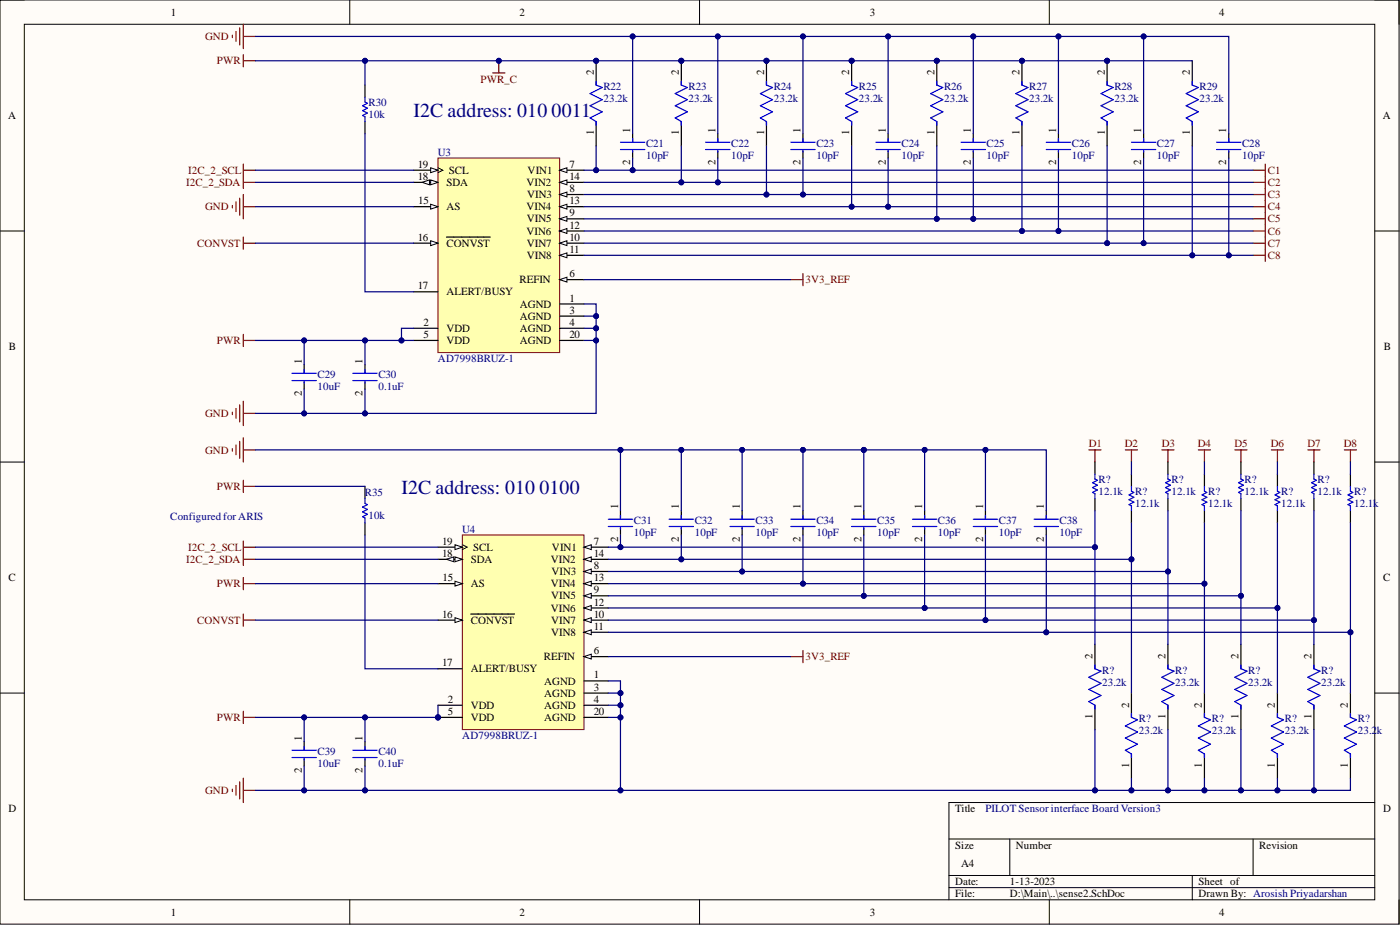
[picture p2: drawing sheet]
<svg xmlns="http://www.w3.org/2000/svg" width="292mm" height="193mm" viewBox="0 0 292 193" stroke-linecap="round" stroke-linejoin="round" font-family="sans-serif">
<defs><g id="words">
<g font-size="4.1" fill="#000080">
<text x="86.3" y="24.4">I2C address: 010</text>
<text x="115.1" y="24.4">0011</text>
<text x="83.8" y="103.1">I2C address: 010</text>
<text x="112.5" y="103.1">0100</text>
</g>
<g font-size="2.3">
<text x="35.6" y="3.3">1</text>
<text x="108.4" y="3.3">2</text>
<text x="181.5" y="3.3">3</text>
<text x="254.3" y="3.3">4</text>
<text x="123.9" y="15.7" transform="rotate(-90 123.9 15.7)">2</text>
<text x="141.6" y="15.7" transform="rotate(-90 141.6 15.7)">2</text>
<text x="159.4" y="15.7" transform="rotate(-90 159.4 15.7)">2</text>
<text x="177.2" y="15.7" transform="rotate(-90 177.2 15.7)">2</text>
<text x="194.9" y="15.7" transform="rotate(-90 194.9 15.7)">2</text>
<text x="212.7" y="15.7" transform="rotate(-90 212.7 15.7)">2</text>
<text x="230.5" y="15.7" transform="rotate(-90 230.5 15.7)">2</text>
<text x="248.3" y="15.7" transform="rotate(-90 248.3 15.7)">2</text>
<text x="1.7" y="24.9">A</text>
<text x="123.9" y="28.2" transform="rotate(-90 123.9 28.2)">1</text>
<text x="131.5" y="27.6" transform="rotate(-90 131.5 27.6)">1</text>
<text x="141.6" y="28.2" transform="rotate(-90 141.6 28.2)">1</text>
<text x="149.3" y="27.6" transform="rotate(-90 149.3 27.6)">1</text>
<text x="159.4" y="28.2" transform="rotate(-90 159.4 28.2)">1</text>
<text x="167" y="27.6" transform="rotate(-90 167 27.6)">1</text>
<text x="177.2" y="28.2" transform="rotate(-90 177.2 28.2)">1</text>
<text x="184.8" y="27.6" transform="rotate(-90 184.8 27.6)">1</text>
<text x="194.9" y="28.2" transform="rotate(-90 194.9 28.2)">1</text>
<text x="202.6" y="27.6" transform="rotate(-90 202.6 27.6)">1</text>
<text x="212.7" y="28.2" transform="rotate(-90 212.7 28.2)">1</text>
<text x="220.3" y="27.6" transform="rotate(-90 220.3 27.6)">1</text>
<text x="230.5" y="28.2" transform="rotate(-90 230.5 28.2)">1</text>
<text x="238.1" y="27.6" transform="rotate(-90 238.1 27.6)">1</text>
<text x="248.3" y="28.2" transform="rotate(-90 248.3 28.2)">1</text>
<text x="255.9" y="27.6" transform="rotate(-90 255.9 27.6)">1</text>
<text x="288.5" y="24.9">A</text>
<text x="87.1" y="35">19</text>
<text x="118.8" y="35">7</text>
<text x="131.5" y="34.5" transform="rotate(-90 131.5 34.5)">2</text>
<text x="149.3" y="34.5" transform="rotate(-90 149.3 34.5)">2</text>
<text x="167" y="34.5" transform="rotate(-90 167 34.5)">2</text>
<text x="184.8" y="34.5" transform="rotate(-90 184.8 34.5)">2</text>
<text x="202.6" y="34.5" transform="rotate(-90 202.6 34.5)">2</text>
<text x="220.3" y="34.5" transform="rotate(-90 220.3 34.5)">2</text>
<text x="238.1" y="34.5" transform="rotate(-90 238.1 34.5)">2</text>
<text x="255.9" y="34.5" transform="rotate(-90 255.9 34.5)">2</text>
<text x="87.1" y="37.5">18</text>
<text x="93.2" y="38.8">SDA</text>
<text x="93.7" y="36.3">SCL</text>
<text x="109.8" y="38.8">VIN2</text>
<text x="110" y="41.3">VIN3</text>
<text x="110.1" y="36.3">VIN1</text>
<text x="118.8" y="40.1">8</text>
<text x="118.8" y="37.5">14</text>
<text x="87.2" y="42.6">15</text>
<text x="93.2" y="43.9">AS</text>
<text x="109.8" y="43.9">VIN4</text>
<text x="109.9" y="46.4">VIN5</text>
<text x="118.8" y="45.1">9</text>
<text x="118.8" y="47.7">12</text>
<text x="118.8" y="42.6">13</text>
<text x="87.1" y="50.2">16</text>
<text x="93.2" y="51.5">CONVST</text>
<text x="109.8" y="49">VIN6</text>
<text x="109.9" y="51.5">VIN7</text>
<text x="118.8" y="50.2">10</text>
<text x="118.8" y="52.8">11</text>
<text x="108.4" y="59.1">REFIN</text>
<text x="109.9" y="54">VIN8</text>
<text x="118.8" y="57.8">6</text>
<text x="87.1" y="60.4">17</text>
<text x="93.2" y="61.6">ALERT/BUSY</text>
<text x="108.5" y="64.2">AGND</text>
<text x="118.8" y="62.9">1</text>
<text x="118.8" y="65.4">3</text>
<text x="88.3" y="68">2</text>
<text x="88.3" y="70.5">5</text>
<text x="93.2" y="69.2">VDD</text>
<text x="93.2" y="71.8">VDD</text>
<text x="108.5" y="66.7">AGND</text>
<text x="108.5" y="69.2">AGND</text>
<text x="108.5" y="71.8">AGND</text>
<text x="118.8" y="68">4</text>
<text x="118.8" y="70.5">20</text>
<text x="1.9" y="73.1">B</text>
<text x="63" y="75.8" transform="rotate(-90 63 75.8)">1</text>
<text x="75.6" y="75.8" transform="rotate(-90 75.6 75.8)">1</text>
<text x="288.7" y="73.1">B</text>
<text x="63" y="82.7" transform="rotate(-90 63 82.7)">2</text>
<text x="75.6" y="82.7" transform="rotate(-90 75.6 82.7)">2</text>
<text x="128.9" y="106.3" transform="rotate(-90 128.9 106.3)">1</text>
<text x="141.6" y="106.3" transform="rotate(-90 141.6 106.3)">1</text>
<text x="154.3" y="106.3" transform="rotate(-90 154.3 106.3)">1</text>
<text x="167" y="106.3" transform="rotate(-90 167 106.3)">1</text>
<text x="179.7" y="106.3" transform="rotate(-90 179.7 106.3)">1</text>
<text x="192.4" y="106.3" transform="rotate(-90 192.4 106.3)">1</text>
<text x="205.1" y="106.3" transform="rotate(-90 205.1 106.3)">1</text>
<text x="217.8" y="106.3" transform="rotate(-90 217.8 106.3)">1</text>
<text x="92.2" y="113.6">19</text>
<text x="123.9" y="113.6">7</text>
<text x="128.9" y="113.1" transform="rotate(-90 128.9 113.1)">2</text>
<text x="141.6" y="113.1" transform="rotate(-90 141.6 113.1)">2</text>
<text x="154.3" y="113.1" transform="rotate(-90 154.3 113.1)">2</text>
<text x="167" y="113.1" transform="rotate(-90 167 113.1)">2</text>
<text x="179.7" y="113.1" transform="rotate(-90 179.7 113.1)">2</text>
<text x="192.4" y="113.1" transform="rotate(-90 192.4 113.1)">2</text>
<text x="205.1" y="113.1" transform="rotate(-90 205.1 113.1)">2</text>
<text x="217.8" y="113.1" transform="rotate(-90 217.8 113.1)">2</text>
<text x="92.2" y="116.2">18</text>
<text x="98.2" y="117.4">SDA</text>
<text x="98.7" y="114.9">SCL</text>
<text x="114.9" y="117.4">VIN2</text>
<text x="115.1" y="120">VIN3</text>
<text x="115.2" y="114.9">VIN1</text>
<text x="123.9" y="118.7">8</text>
<text x="123.9" y="116.2">14</text>
<text x="1.8" y="121.3">C</text>
<text x="92.3" y="121.3">15</text>
<text x="98.2" y="122.5">AS</text>
<text x="114.9" y="122.5">VIN4</text>
<text x="115" y="125.1">VIN5</text>
<text x="123.9" y="123.8">9</text>
<text x="123.9" y="121.3">13</text>
<text x="288.6" y="121.3">C</text>
<text x="92.2" y="128.9">16</text>
<text x="98.2" y="130.1">CONVST</text>
<text x="114.9" y="127.6">VIN6</text>
<text x="115" y="130.1">VIN7</text>
<text x="123.9" y="128.9">10</text>
<text x="123.9" y="131.4">11</text>
<text x="123.9" y="126.3">12</text>
<text x="113.5" y="137.7">REFIN</text>
<text x="115" y="132.7">VIN8</text>
<text x="123.9" y="136.5">6</text>
<text x="227.9" y="137.5" transform="rotate(-90 227.9 137.5)">2</text>
<text x="243.2" y="137.5" transform="rotate(-90 243.2 137.5)">2</text>
<text x="258.4" y="137.5" transform="rotate(-90 258.4 137.5)">2</text>
<text x="273.6" y="137.5" transform="rotate(-90 273.6 137.5)">2</text>
<text x="92.2" y="139">17</text>
<text x="98.2" y="140.3">ALERT/BUSY</text>
<text x="113.5" y="142.8">AGND</text>
<text x="123.9" y="141.5">1</text>
<text x="93.4" y="146.6">2</text>
<text x="93.4" y="149.2">5</text>
<text x="98.2" y="147.9">VDD</text>
<text x="113.5" y="145.3">AGND</text>
<text x="113.5" y="147.9">AGND</text>
<text x="123.9" y="144.1">3</text>
<text x="123.9" y="146.6">4</text>
<text x="123.9" y="149.2">20</text>
<text x="235.6" y="147.6" transform="rotate(-90 235.6 147.6)">2</text>
<text x="250.8" y="147.6" transform="rotate(-90 250.8 147.6)">2</text>
<text x="266" y="147.6" transform="rotate(-90 266 147.6)">2</text>
<text x="281.2" y="147.6" transform="rotate(-90 281.2 147.6)">2</text>
<text x="63" y="154.5" transform="rotate(-90 63 154.5)">1</text>
<text x="75.6" y="154.5" transform="rotate(-90 75.6 154.5)">1</text>
<text x="98.2" y="150.4">VDD</text>
<text x="113.5" y="150.4">AGND</text>
<text x="227.9" y="150" transform="rotate(-90 227.9 150)">1</text>
<text x="243.2" y="150" transform="rotate(-90 243.2 150)">1</text>
<text x="258.4" y="150" transform="rotate(-90 258.4 150)">1</text>
<text x="273.6" y="150" transform="rotate(-90 273.6 150)">1</text>
<text x="63" y="161.3" transform="rotate(-90 63 161.3)">2</text>
<text x="75.6" y="161.3" transform="rotate(-90 75.6 161.3)">2</text>
<text x="235.6" y="160.1" transform="rotate(-90 235.6 160.1)">1</text>
<text x="250.8" y="160.1" transform="rotate(-90 250.8 160.1)">1</text>
<text x="266" y="160.1" transform="rotate(-90 266 160.1)">1</text>
<text x="281.2" y="160.1" transform="rotate(-90 281.2 160.1)">1</text>
<text x="1.8" y="169.4">D</text>
<text x="199.3" y="169.4">Title</text>
<text x="288.6" y="169.4">D</text>
<text x="199.3" y="177.1">Size</text>
<text x="212" y="177.1">Number</text>
<text x="262.7" y="177.1">Revision</text>
<text x="199.3" y="184.7">Date:</text>
<text x="200.5" y="180.9">A4</text>
<text x="210.7" y="184.7">1-13-2023</text>
<text x="250" y="184.7">Sheet of</text>
<text x="35.6" y="191">1</text>
<text x="108.4" y="191">2</text>
<text x="181.5" y="191">3</text>
<text x="199.3" y="187.2">File:</text>
<text x="210.7" y="187.2">D:\Main\..\sense2.SchDoc</text>
<text x="250" y="187.2">Drawn By: Arosish Priyadarshan</text>
<text x="254.3" y="191">4</text>
</g>
<g font-size="2.3" fill="#800000">
<text x="42.8" y="8.4">GND</text>
<text x="45.3" y="13.4">PWR</text>
<text x="100.3" y="17.2">PWR_C</text>
<text x="38.8" y="38.8">I2C_2_SDA</text>
<text x="39.3" y="36.3">I2C_2_SCL</text>
<text x="264.5" y="36.3">C1</text>
<text x="264.5" y="38.8">C2</text>
<text x="264.5" y="41.3">C3</text>
<text x="42.8" y="43.9">GND</text>
<text x="264.5" y="43.9">C4</text>
<text x="264.5" y="46.4">C5</text>
<text x="41.1" y="51.5">CONVST</text>
<text x="264.5" y="49">C6</text>
<text x="264.5" y="51.5">C7</text>
<text x="168" y="59.1">3V3_REF</text>
<text x="264.5" y="54">C8</text>
<text x="45.3" y="71.8">PWR</text>
<text x="42.8" y="87">GND</text>
<text x="42.8" y="94.6">GND</text>
<text x="227.2" y="93.3">D1</text>
<text x="234.7" y="93.3">D2</text>
<text x="242.4" y="93.3">D3</text>
<text x="249.9" y="93.3">D4</text>
<text x="257.6" y="93.3">D5</text>
<text x="265.2" y="93.3">D6</text>
<text x="272.8" y="93.3">D7</text>
<text x="280.4" y="93.3">D8</text>
<text x="45.3" y="102.2">PWR</text>
<text x="38.8" y="117.4">I2C_2_SDA</text>
<text x="39.3" y="114.9">I2C_2_SCL</text>
<text x="45.3" y="122.5">PWR</text>
<text x="41.1" y="130.1">CONVST</text>
<text x="168" y="137.7">3V3_REF</text>
<text x="45.3" y="150.4">PWR</text>
<text x="42.8" y="165.6">GND</text>
</g>
<g font-size="2.3" fill="#000080">
<text x="76.9" y="22.1">R30</text>
<text x="125.9" y="18.8">R22</text>
<text x="125.9" y="21.3">23.2k</text>
<text x="143.7" y="18.8">R23</text>
<text x="143.7" y="21.3">23.2k</text>
<text x="161.4" y="18.8">R24</text>
<text x="161.4" y="21.3">23.2k</text>
<text x="179.2" y="18.8">R25</text>
<text x="179.2" y="21.3">23.2k</text>
<text x="197" y="18.8">R26</text>
<text x="197" y="21.3">23.2k</text>
<text x="214.7" y="18.8">R27</text>
<text x="214.7" y="21.3">23.2k</text>
<text x="232.5" y="18.8">R28</text>
<text x="232.5" y="21.3">23.2k</text>
<text x="250.3" y="18.8">R29</text>
<text x="250.3" y="21.3">23.2k</text>
<text x="76.9" y="24.6">10k</text>
<text x="91.4" y="32.5">U3</text>
<text x="134.8" y="30.7">C21</text>
<text x="134.8" y="33.2">10pF</text>
<text x="152.6" y="30.7">C22</text>
<text x="152.6" y="33.2">10pF</text>
<text x="170.3" y="30.7">C23</text>
<text x="170.3" y="33.2">10pF</text>
<text x="188.1" y="30.7">C24</text>
<text x="188.1" y="33.2">10pF</text>
<text x="205.9" y="30.7">C25</text>
<text x="205.9" y="33.2">10pF</text>
<text x="223.6" y="30.7">C26</text>
<text x="223.6" y="33.2">10pF</text>
<text x="241.4" y="30.7">C27</text>
<text x="241.4" y="33.2">10pF</text>
<text x="259.2" y="30.7">C28</text>
<text x="259.2" y="33.2">10pF</text>
<text x="91.4" y="75.6">AD7998BRUZ-1</text>
<text x="66.3" y="78.9">C29</text>
<text x="66.3" y="81.4">10uF</text>
<text x="78.9" y="78.9">C30</text>
<text x="78.9" y="81.4">0.1uF</text>
<text x="229.2" y="100.7">R?</text>
<text x="244.4" y="100.7">R?</text>
<text x="259.7" y="100.7">R?</text>
<text x="274.9" y="100.7">R?</text>
<text x="76.2" y="103.5">R35</text>
<text x="229.2" y="103.2">12.1k</text>
<text x="236.8" y="103.2">R?</text>
<text x="236.8" y="105.8">12.1k</text>
<text x="244.4" y="103.2">12.1k</text>
<text x="252.1" y="103.2">R?</text>
<text x="252.1" y="105.8">12.1k</text>
<text x="259.7" y="103.2">12.1k</text>
<text x="267.3" y="103.2">R?</text>
<text x="267.3" y="105.8">12.1k</text>
<text x="274.9" y="103.2">12.1k</text>
<text x="282.5" y="103.2">R?</text>
<text x="282.5" y="105.8">12.1k</text>
<text x="35.5" y="108.6">Configured for ARIS</text>
<text x="76.9" y="108.3">10k</text>
<text x="96.5" y="111.1">U4</text>
<text x="132.2" y="109.3">C31</text>
<text x="132.2" y="111.9">10pF</text>
<text x="144.9" y="109.3">C32</text>
<text x="144.9" y="111.9">10pF</text>
<text x="157.6" y="109.3">C33</text>
<text x="157.6" y="111.9">10pF</text>
<text x="170.3" y="109.3">C34</text>
<text x="170.3" y="111.9">10pF</text>
<text x="183" y="109.3">C35</text>
<text x="183" y="111.9">10pF</text>
<text x="195.7" y="109.3">C36</text>
<text x="195.7" y="111.9">10pF</text>
<text x="208.4" y="109.3">C37</text>
<text x="208.4" y="111.9">10pF</text>
<text x="221.1" y="109.3">C38</text>
<text x="221.1" y="111.9">10pF</text>
<text x="230" y="140.5">R?</text>
<text x="230" y="143.1">23.2k</text>
<text x="245.2" y="140.5">R?</text>
<text x="245.2" y="143.1">23.2k</text>
<text x="260.4" y="140.5">R?</text>
<text x="260.4" y="143.1">23.2k</text>
<text x="275.7" y="140.5">R?</text>
<text x="275.7" y="143.1">23.2k</text>
<text x="96.5" y="154.2">AD7998BRUZ-1</text>
<text x="237.6" y="150.7">R?</text>
<text x="237.6" y="153.2">23.2k</text>
<text x="252.8" y="150.7">R?</text>
<text x="252.8" y="153.2">23.2k</text>
<text x="268" y="150.7">R?</text>
<text x="268" y="153.2">23.2k</text>
<text x="283.3" y="150.7">R?</text>
<text x="283.3" y="153.2">23.2</text>
<text x="287.2" y="153.2">k</text>
<text x="66.3" y="157.5">C39</text>
<text x="66.3" y="160.1">10uF</text>
<text x="78.9" y="157.5">C40</text>
<text x="78.9" y="160.1">0.1uF</text>
<text x="205.6" y="169.4">PILOT Sensor interface Board Version3</text>
</g>
</g></defs>
<path d="M0 0h291.9v192.8h-291.9z" fill-rule="evenodd" fill="#fffcf8"/>
<path d="M0 0h291.9v192.8h-291.9z" fill="none" stroke="#000" stroke-width=".21"/>
<path d="M5.1 5.1h281.7v182.6h-281.7z" fill-rule="evenodd" fill="#fffcf8"/>
<g fill="none" stroke="#000" stroke-width=".21">
<path d="M0 0h5.1M73 0v5.1M146 0v5.1M218.9 0v5.1M286.8 0h5.1v5.1M5.1 5.1h281.7v182.6h-281.7zM0 48.2h5.1M286.8 48.2h5.1M0 96.4h5.1M286.8 96.4h5.1M0 144.6h5.1M286.8 144.6h5.1"/>
<path d="M198 175h88.8M210.7 175v7.6M261.4 175v7.6M286.8 167.4h-88.8v20.3M73 187.7v5.1M146 187.7v5.1M198 182.6h88.8M198 185.2h88.8M218.9 187.7v5.1M248.8 182.6v5.1M291.9 187.7v5.1"/>
</g>
<path d="M91.4 33h25.4v40.6h-25.4z" fill-rule="evenodd" fill="#ffffb0"/>
<path d="M91.4 33h25.4v40.6h-25.4z" fill="none" stroke="#800000" stroke-width=".21"/>
<path d="M116.8 58.3h5M86.3 68.5h5.1M86.3 71h5.1M116.8 63.4h5M116.8 68.5h5M116.8 65.9h5" fill="none" stroke="#000" stroke-width=".25"/>
<path d="M116.8 58.3l1.5-.5v1z" fill="#f8fcff"/>
<path d="M116.8 58.3l1.5-.5v1z" fill="none" stroke="#000" stroke-width=".21"/>
<path d="M116.8 35.5h5" fill="none" stroke="#000" stroke-width=".25"/>
<path d="M116.8 35.5l1.5-.5v1z" fill="#f8fcff"/>
<path d="M116.8 35.5l1.5-.5v1z" fill="none" stroke="#000" stroke-width=".21"/>
<path d="M116.8 40.6h5" fill="none" stroke="#000" stroke-width=".25"/>
<path d="M116.8 40.6l1.5-.5v1z" fill="#f8fcff"/>
<path d="M116.8 40.6l1.5-.5v1z" fill="none" stroke="#000" stroke-width=".21"/>
<path d="M116.8 45.7h5" fill="none" stroke="#000" stroke-width=".25"/>
<path d="M116.8 45.7l1.5-.6v1.1z" fill="#f8fcff"/>
<path d="M116.8 45.7l1.5-.6v1.1z" fill="none" stroke="#000" stroke-width=".21"/>
<path d="M116.8 50.7h5" fill="none" stroke="#000" stroke-width=".25"/>
<path d="M116.8 50.7l1.5-.5v1z" fill="#f8fcff"/>
<path d="M116.8 50.7l1.5-.5v1z" fill="none" stroke="#000" stroke-width=".21"/>
<path d="M116.8 53.3h5" fill="none" stroke="#000" stroke-width=".25"/>
<path d="M116.8 53.3l1.5-.5v1z" fill="#f8fcff"/>
<path d="M116.8 53.3l1.5-.5v1z" fill="none" stroke="#000" stroke-width=".21"/>
<path d="M116.8 48.2h5" fill="none" stroke="#000" stroke-width=".25"/>
<path d="M116.8 48.2l1.5-.5v1z" fill="#f8fcff"/>
<path d="M116.8 48.2l1.5-.5v1z" fill="none" stroke="#000" stroke-width=".21"/>
<path d="M116.8 43.1h5" fill="none" stroke="#000" stroke-width=".25"/>
<path d="M116.8 43.1l1.5-.5v1z" fill="#f8fcff"/>
<path d="M116.8 43.1l1.5-.5v1z" fill="none" stroke="#000" stroke-width=".21"/>
<path d="M116.8 38h5" fill="none" stroke="#000" stroke-width=".25"/>
<path d="M116.8 38l1.5-.5v1.1z" fill="#f8fcff"/>
<path d="M116.8 38l1.5-.5v1.1z" fill="none" stroke="#000" stroke-width=".21"/>
<path d="M86.3 43.1h5.1" fill="none" stroke="#000" stroke-width=".25"/>
<path d="M89.9 42.6l1.5 .5-1.5 .5z" fill="#f8fcff"/>
<path d="M89.9 42.6l1.5 .5-1.5 .5z" fill="none" stroke="#000" stroke-width=".21"/>
<path d="M86.3 50.7h5.1" fill="none" stroke="#000" stroke-width=".25"/>
<path d="M89.9 50.2l1.5 .5-1.5 .5z" fill="#f8fcff"/>
<path d="M89.9 50.2l1.5 .5-1.5 .5z" fill="none" stroke="#000" stroke-width=".21"/>
<path d="M86.3 38h5.1M93.2 49.5h9.1M86.3 60.9h5.1" fill="none" stroke="#000" stroke-width=".25"/>
<path d="M89.9 37.5l1.5 .5-1.5 .6z" fill="#f8fcff"/>
<path d="M89.9 37.5l1.5 .5-1.5 .6z" fill="none" stroke="#000" stroke-width=".21"/>
<path d="M88.1 38l1.5-.5v1.1z" fill="#f8fcff"/>
<path d="M88.1 38l1.5-.5v1.1z" fill="none" stroke="#000" stroke-width=".21"/>
<path d="M86.3 35.5h5.1" fill="none" stroke="#000" stroke-width=".25"/>
<path d="M89.9 35l1.5 .5-1.5 .5z" fill="#f8fcff"/>
<path d="M89.9 35l1.5 .5-1.5 .5zM91.4 35l1 .5-1 .5" fill="none" stroke="#000" stroke-width=".21"/>
<path d="M116.8 71h5" fill="none" stroke="#000" stroke-width=".25"/>
<path d="M50.8 49.5v2.5M50.8 50.7h2.5" fill="none" stroke="#800000" stroke-width=".25"/>
<circle cx="124.4" cy="12.7" r=".51" fill="#000080"/>
<circle cx="124.4" cy="12.7" r=".51" fill="none" stroke="#000080" stroke-width=".21"/>
<path d="M124.4 12.7v5M124.4 25.4v5" fill="none" stroke="#000" stroke-width=".25"/>
<circle cx="124.4" cy="12.7" r=".51" fill="#000080"/>
<circle cx="124.4" cy="12.7" r=".51" fill="none" stroke="#000080" stroke-width=".21"/>
<path d="M124.4 17v.7l1.2 .6-2.5 1.2 2.5 1.3-2.5 1.3 2.5 1.2-2.5 1.3 1.3 .8v.7M76.2 20.3v1l.5 .3-1.1 .5 1.1 .5-1.1 .5 1.1 .5-1.1 .5 .6 .2v1.1" fill="none" stroke="#00f" stroke-width=".25"/>
<path d="M76.2 17.7v2.6M76.2 25.4v2.5" fill="none" stroke="#000" stroke-width=".25"/>
<path d="M50.8 34.2v5.1M50.8 35.5h2.5M50.8 38h2.5" fill="none" stroke="#800000" stroke-width=".25"/>
<circle cx="142.1" cy="12.7" r=".51" fill="#000080"/>
<circle cx="142.1" cy="12.7" r=".51" fill="none" stroke="#000080" stroke-width=".21"/>
<path d="M142.1 12.7v5M142.1 25.4v5" fill="none" stroke="#000" stroke-width=".25"/>
<circle cx="142.1" cy="12.7" r=".51" fill="#000080"/>
<circle cx="142.1" cy="12.7" r=".51" fill="none" stroke="#000080" stroke-width=".21"/>
<path d="M142.1 17v.7l1.3 .6-2.5 1.2 2.5 1.3-2.5 1.3 2.5 1.2-2.5 1.3 1.2 .8v.7" fill="none" stroke="#00f" stroke-width=".25"/>
<circle cx="159.9" cy="12.7" r=".51" fill="#000080"/>
<circle cx="159.9" cy="12.7" r=".51" fill="none" stroke="#000080" stroke-width=".21"/>
<path d="M159.9 12.7v5M159.9 25.4v5" fill="none" stroke="#000" stroke-width=".25"/>
<circle cx="159.9" cy="12.7" r=".51" fill="#000080"/>
<circle cx="159.9" cy="12.7" r=".51" fill="none" stroke="#000080" stroke-width=".21"/>
<path d="M159.9 17v.7l1.3 .6-2.6 1.2 2.6 1.3-2.6 1.3 2.6 1.2-2.6 1.3 1.3 .8v.7" fill="none" stroke="#00f" stroke-width=".25"/>
<circle cx="177.7" cy="12.7" r=".51" fill="#000080"/>
<circle cx="177.7" cy="12.7" r=".51" fill="none" stroke="#000080" stroke-width=".21"/>
<path d="M177.7 12.7v5M177.7 25.4v5" fill="none" stroke="#000" stroke-width=".25"/>
<circle cx="177.7" cy="12.7" r=".51" fill="#000080"/>
<circle cx="177.7" cy="12.7" r=".51" fill="none" stroke="#000080" stroke-width=".21"/>
<path d="M177.7 17v.7l1.3 .6-2.6 1.2 2.6 1.3-2.6 1.3 2.6 1.2-2.6 1.3 1.3 .8v.7" fill="none" stroke="#00f" stroke-width=".25"/>
<circle cx="195.5" cy="12.7" r=".51" fill="#000080"/>
<circle cx="195.5" cy="12.7" r=".51" fill="none" stroke="#000080" stroke-width=".21"/>
<path d="M195.5 12.7v5M195.5 25.4v5" fill="none" stroke="#000" stroke-width=".25"/>
<circle cx="195.5" cy="12.7" r=".51" fill="#000080"/>
<circle cx="195.5" cy="12.7" r=".51" fill="none" stroke="#000080" stroke-width=".21"/>
<path d="M195.5 17v.7l1.2 .6-2.5 1.2 2.5 1.3-2.5 1.3 2.5 1.2-2.5 1.3 1.3 .8v.7" fill="none" stroke="#00f" stroke-width=".25"/>
<circle cx="213.2" cy="12.7" r=".51" fill="#000080"/>
<circle cx="213.2" cy="12.7" r=".51" fill="none" stroke="#000080" stroke-width=".21"/>
<path d="M213.2 12.7v5M213.2 25.4v5" fill="none" stroke="#000" stroke-width=".25"/>
<circle cx="213.2" cy="12.7" r=".51" fill="#000080"/>
<circle cx="213.2" cy="12.7" r=".51" fill="none" stroke="#000080" stroke-width=".21"/>
<path d="M213.2 17v.7l1.3 .6-2.5 1.2 2.5 1.3-2.5 1.3 2.5 1.2-2.5 1.3 1.2 .8v.7" fill="none" stroke="#00f" stroke-width=".25"/>
<circle cx="231" cy="12.7" r=".51" fill="#000080"/>
<circle cx="231" cy="12.7" r=".51" fill="none" stroke="#000080" stroke-width=".21"/>
<path d="M231 12.7v5M231 25.4v5" fill="none" stroke="#000" stroke-width=".25"/>
<circle cx="231" cy="12.7" r=".51" fill="#000080"/>
<circle cx="231" cy="12.7" r=".51" fill="none" stroke="#000080" stroke-width=".21"/>
<path d="M231 17v.7l1.3 .6-2.6 1.2 2.6 1.3-2.6 1.3 2.6 1.2-2.6 1.3 1.3 .8v.7M248.8 17v.7l1.2 .6-2.5 1.2 2.5 1.3-2.5 1.3 2.5 1.2-2.5 1.3 1.3 .8v.7M60.9 77.9h5.1M60.9 79.4h5.1M63.5 77.1v.8M63.5 79.6v.3M73.6 77.9h5.1M73.6 79.4h5.1M76.2 77.1v.8M76.2 79.6v.3" fill="none" stroke="#00f" stroke-width=".25"/>
<path d="M248.8 12.7v5M248.8 25.4v5M63.5 76.1v1.8M63.5 79.6v1.6M76.2 76.1v1.8M76.2 79.6v1.6" fill="none" stroke="#000" stroke-width=".25"/>
<g fill="none" stroke="#800000" stroke-width=".25">
<path d="M48.5 7.3v.6M49.2 6.6v2M50 5.8v3.6M50.8 5.1v5M50.8 7.6h2.5M261.4 35.5h2.6M261.4 38h2.6M264 34.2v20.3M261.4 40.6h2.6M261.4 43.1h2.6M261.4 45.7h2.6M261.4 48.2h2.6"/>
<path d="M261.4 50.7h2.6M261.4 53.3h2.6M48.5 86v.5M49.2 85.2v2.1M50 84.5v3.5M50.8 83.7v5.1M50.8 86.2h2.5"/>
</g>
<circle cx="91.4" cy="149.7" r=".51" fill="#000080"/>
<circle cx="91.4" cy="149.7" r=".51" fill="none" stroke="#000080" stroke-width=".21"/>
<path d="M96.5 111.6h25.3v40.6h-25.3z" fill-rule="evenodd" fill="#ffffb0"/>
<path d="M96.5 111.6h25.3v40.6h-25.3z" fill="none" stroke="#800000" stroke-width=".21"/>
<path d="M91.4 147.1h5.1M91.4 149.7h5.1M121.8 142.1h5.1M121.8 147.1h5.1M121.8 144.6h5.1" fill="none" stroke="#000" stroke-width=".25"/>
<circle cx="91.4" cy="149.7" r=".51" fill="#000080"/>
<circle cx="91.4" cy="149.7" r=".51" fill="none" stroke="#000080" stroke-width=".21"/>
<path d="M121.8 137h5.1" fill="none" stroke="#000" stroke-width=".25"/>
<path d="M121.8 137l1.6-.5v1z" fill="#f8fcff"/>
<path d="M121.8 137l1.6-.5v1z" fill="none" stroke="#000" stroke-width=".21"/>
<path d="M121.8 114.1h5.1" fill="none" stroke="#000" stroke-width=".25"/>
<path d="M121.8 114.1l1.6-.5v1.1z" fill="#f8fcff"/>
<path d="M121.8 114.1l1.6-.5v1.1z" fill="none" stroke="#000" stroke-width=".21"/>
<path d="M121.8 119.2h5.1" fill="none" stroke="#000" stroke-width=".25"/>
<path d="M121.8 119.2l1.6-.5v1z" fill="#f8fcff"/>
<path d="M121.8 119.2l1.6-.5v1z" fill="none" stroke="#000" stroke-width=".21"/>
<path d="M121.8 124.3h5.1" fill="none" stroke="#000" stroke-width=".25"/>
<path d="M121.8 124.3l1.6-.5v1z" fill="#f8fcff"/>
<path d="M121.8 124.3l1.6-.5v1z" fill="none" stroke="#000" stroke-width=".21"/>
<path d="M121.8 129.4h5.1" fill="none" stroke="#000" stroke-width=".25"/>
<path d="M121.8 129.4l1.6-.5v1z" fill="#f8fcff"/>
<path d="M121.8 129.4l1.6-.5v1z" fill="none" stroke="#000" stroke-width=".21"/>
<path d="M121.8 131.9h5.1" fill="none" stroke="#000" stroke-width=".25"/>
<path d="M121.8 131.9l1.6-.5v1z" fill="#f8fcff"/>
<path d="M121.8 131.9l1.6-.5v1z" fill="none" stroke="#000" stroke-width=".21"/>
<path d="M121.8 126.8h5.1" fill="none" stroke="#000" stroke-width=".25"/>
<path d="M121.8 126.8l1.6-.5v1z" fill="#f8fcff"/>
<path d="M121.8 126.8l1.6-.5v1z" fill="none" stroke="#000" stroke-width=".21"/>
<path d="M121.8 121.8h5.1" fill="none" stroke="#000" stroke-width=".25"/>
<path d="M121.8 121.8l1.6-.5v1z" fill="#f8fcff"/>
<path d="M121.8 121.8l1.6-.5v1z" fill="none" stroke="#000" stroke-width=".21"/>
<path d="M121.8 116.7h5.1" fill="none" stroke="#000" stroke-width=".25"/>
<path d="M121.8 116.7l1.6-.5v1z" fill="#f8fcff"/>
<path d="M121.8 116.7l1.6-.5v1z" fill="none" stroke="#000" stroke-width=".21"/>
<path d="M91.4 121.8h5.1" fill="none" stroke="#000" stroke-width=".25"/>
<path d="M94.9 121.3l1.6 .5-1.6 .5z" fill="#f8fcff"/>
<path d="M94.9 121.3l1.6 .5-1.6 .5z" fill="none" stroke="#000" stroke-width=".21"/>
<path d="M91.4 129.4h5.1" fill="none" stroke="#000" stroke-width=".25"/>
<path d="M94.9 128.9l1.6 .5-1.6 .5z" fill="#f8fcff"/>
<path d="M94.9 128.9l1.6 .5-1.6 .5z" fill="none" stroke="#000" stroke-width=".21"/>
<path d="M91.4 116.7h5.1M91.4 139.5h5.1M98.2 128.1h9.2" fill="none" stroke="#000" stroke-width=".25"/>
<path d="M94.9 116.2l1.6 .5-1.6 .5z" fill="#f8fcff"/>
<path d="M94.9 116.2l1.6 .5-1.6 .5z" fill="none" stroke="#000" stroke-width=".21"/>
<path d="M93.2 116.7l1.5-.5v1z" fill="#f8fcff"/>
<path d="M93.2 116.7l1.5-.5v1z" fill="none" stroke="#000" stroke-width=".21"/>
<path d="M91.4 114.1h5.1" fill="none" stroke="#000" stroke-width=".25"/>
<path d="M94.9 113.6l1.6 .5-1.6 .6z" fill="#f8fcff"/>
<path d="M94.9 113.6l1.6 .5-1.6 .6zM96.5 113.6l1 .5-1 .6" fill="none" stroke="#000" stroke-width=".21"/>
<path d="M76.2 101.5v2.5M76.2 109.1v2.5M63.5 154.7v1.8M63.5 158.3v1.5M76.2 154.7v1.8M76.2 158.3v1.5M121.8 149.7h5.1" fill="none" stroke="#000" stroke-width=".25"/>
<g fill="none" stroke="#800000" stroke-width=".25">
<path d="M50.8 11.4v2.5M50.8 12.7h2.5M102.8 15.2h2.5M104.1 12.7v2.5M48.5 42.9v.5M49.2 42.1v2M50 41.3v3.6M50.8 40.6v5.1M50.8 43.1h2.5M50.8 69.8v2.5M50.8 71h2.5M48.5 93.6v.5"/>
<path d="M49.2 92.8v2.1M50 92.1v3.5M50.8 91.3v5.1M50.8 93.9h2.5M50.8 100.2v2.5M50.8 112.9v5.1M50.8 114.1h2.5M50.8 116.7h2.5M50.8 101.5h2.5M50.8 120.5v2.5M50.8 128.1v2.5M50.8 129.4h2.5"/>
<path d="M50.8 121.8h2.5M50.8 148.4v2.5M50.8 149.7h2.5M48.5 164.6v.5M49.2 163.9v2M50 163.1v3.6M50.8 162.3v5.1M50.8 164.9h2.5"/>
</g>
<path d="M76.2 104v1l.5 .3-1.1 .5 1.1 .5-1.1 .5 1.1 .5-1.1 .5 .6 .3v1M60.9 156.5h5.1M60.9 158h5.1M63.5 155.8v.7M63.5 158.3v.2M73.6 156.5h5.1M73.6 158h5.1M76.2 155.8v.7M76.2 158.3v.2" fill="none" stroke="#00f" stroke-width=".25"/>
<circle cx="104.1" cy="12.7" r=".51" fill="#000080"/>
<circle cx="104.1" cy="12.7" r=".51" fill="none" stroke="#000080" stroke-width=".21"/>
<g fill="none" stroke="#000" stroke-width=".25">
<path d="M132 27.9v1.8M132 31.4v1.6M149.8 27.9v1.8M149.8 31.4v1.6M167.5 27.9v1.8M167.5 31.4v1.6M185.3 27.9v1.8M185.3 31.4v1.6M203.1 27.9v1.8M203.1 31.4v1.6M220.8 27.9v1.8M220.8 31.4v1.6"/>
<path d="M238.6 27.9v1.8M238.6 31.4v1.6M256.4 27.9v1.8M256.4 31.4v1.6M228.5 96.4v2.5M236.1 98.9v2.6M243.7 96.4v2.5M251.3 98.9v2.6M258.9 96.4v2.5M266.5 98.9v2.6M274.1 96.4v2.5M281.8 98.9v2.6"/>
<path d="M129.5 106.5v1.8M129.5 110.1v1.5M142.1 106.5v1.8M142.1 110.1v1.5M154.8 106.5v1.8M154.8 110.1v1.5M167.5 106.5v1.8M167.5 110.1v1.5M180.2 106.5v1.8M180.2 110.1v1.5M192.9 106.5v1.8M192.9 110.1v1.5"/>
<path d="M205.6 106.5v1.8M205.6 110.1v1.5M218.3 106.5v1.8M218.3 110.1v1.5M228.5 104v2.5M236.1 106.5v2.6M243.7 104v2.5M251.3 106.5v2.6M258.9 104v2.5M266.5 106.5v2.6M274.1 104v2.5M281.8 106.5v2.6"/>
<path d="M228.5 134.4v5.1M243.7 134.4v5.1M258.9 134.4v5.1M274.1 134.4v5.1M228.5 147.1v5.1M236.1 144.6v5.1M236.1 157.3v5M243.7 147.1v5.1M251.3 144.6v5.1M251.3 157.3v5M258.9 147.1v5.1M266.5 144.6v5.1"/>
<path d="M266.5 157.3v5M274.1 147.1v5.1M281.8 144.6v5.1M281.8 157.3v5"/>
</g>
<g fill="none" stroke="#00f" stroke-width=".25">
<path d="M129.5 29.7h5M129.5 31.2h5M132 28.9v.8M132 31.4v.3M147.2 29.7h5.1M147.2 31.2h5.1M149.8 28.9v.8M149.8 31.4v.3M165 29.7h5.1M165 31.2h5.1M167.5 28.9v.8M167.5 31.4v.3"/>
<path d="M182.8 29.7h5M182.8 31.2h5M185.3 28.9v.8M185.3 31.4v.3M200.5 29.7h5.1M200.5 31.2h5.1M203.1 28.9v.8M203.1 31.4v.3M218.3 29.7h5.1M218.3 31.2h5.1M220.8 28.9v.8M220.8 31.4v.3"/>
<path d="M236.1 29.7h5M236.1 31.2h5M238.6 28.9v.8M238.6 31.4v.3M253.8 29.7h5.1M253.8 31.2h5.1M256.4 28.9v.8M256.4 31.4v.3M228.5 98.9v1l.5 .3-1.1 .5 1.1 .5-1.1 .5 1.1 .5-1.1 .5 .6 .3v1M243.7 98.9v1l.5 .3-1 .5 1 .5-1 .5 1 .5-1 .5 .5 .3v1M258.9 98.9v1l.5 .3-1 .5 1 .5-1 .5 1 .5-1 .5 .5 .3v1M274.1 98.9v1l.5 .3-1 .5 1 .5-1 .5 1 .5-1 .5 .5 .3v1"/>
<path d="M126.9 108.3h5.1M126.9 109.8h5.1M129.5 107.6v.7M129.5 110.1v.2M139.6 108.3h5.1M139.6 109.8h5.1M142.1 107.6v.7M142.1 110.1v.2M152.3 108.3h5.1M152.3 109.8h5.1M154.8 107.6v.7M154.8 110.1v.2"/>
<path d="M165 108.3h5.1M165 109.8h5.1M167.5 107.6v.7M167.5 110.1v.2M177.7 108.3h5.1M177.7 109.8h5.1M180.2 107.6v.7M180.2 110.1v.2M190.4 108.3h5.1M190.4 109.8h5.1M192.9 107.6v.7M192.9 110.1v.2"/>
<path d="M203.1 108.3h5M203.1 109.8h5M205.6 107.6v.7M205.6 110.1v.2M215.8 108.3h5M215.8 109.8h5M218.3 107.6v.7M218.3 110.1v.2M236.1 101.5v1l.5 .2-1 .5 1 .5-1 .6 1 .5-1 .5 .5 .2v1M251.3 101.5v1l.5 .2-1 .5 1 .5-1 .6 1 .5-1 .5 .5 .2v1M266.5 101.5v1l.5 .2-1 .5 1 .5-1 .6 1 .5-1 .5 .5 .2v1M281.8 101.5v1l.5 .2-1.1 .5 1.1 .5-1.1 .6 1.1 .5-1.1 .5 .6 .2v1"/>
<path d="M228.5 138.8v.7l1.2 .5-2.5 1.3 2.5 1.3-2.5 1.2 2.5 1.3-2.5 1.3 1.3 .7v.8M243.7 138.8v.7l1.3 .5-2.6 1.3 2.6 1.3-2.6 1.2 2.6 1.3-2.6 1.3 1.3 .7v.8M258.9 138.8v.7l1.3 .5-2.6 1.3 2.6 1.3-2.6 1.2 2.6 1.3-2.6 1.3 1.3 .7v.8M274.1 138.8v.7l1.3 .5-2.5 1.3 2.5 1.3-2.5 1.2 2.5 1.3-2.5 1.3 1.2 .7v.8M236.1 148.9v.8l1.2 .5-2.5 1.2 2.5 1.3-2.5 1.3 2.5 1.2-2.5 1.3 1.3 .8v.7M251.3 148.9v.8l1.3 .5-2.6 1.2 2.6 1.3-2.6 1.3 2.6 1.2-2.6 1.3 1.3 .8v.7M266.5 148.9v.8l1.3 .5-2.5 1.2 2.5 1.3-2.5 1.3 2.5 1.2-2.5 1.3 1.2 .8v.7M281.8 148.9v.8l1.2 .5-2.5 1.2 2.5 1.3-2.5 1.3 2.5 1.2-2.5 1.3 1.3 .8v.7"/>
</g>
<g fill="none" stroke="#800000" stroke-width=".25">
<path d="M165 58.3h2.5M167.5 57.1v2.5M227.2 93.9h2.5M228.5 93.9v2.5M234.8 93.9h2.5M236.1 93.9v2.5M242.4 93.9h2.6M243.7 93.9v2.5M250 93.9h2.6M251.3 93.9v2.5M257.6 93.9h2.6M258.9 93.9v2.5"/>
<path d="M265.3 93.9h2.5M266.5 93.9v2.5M272.9 93.9h2.5M274.1 93.9v2.5M280.5 93.9h2.5M281.8 93.9v2.5M165 137h2.5M167.5 135.7v2.5"/>
</g>
<path d="M86.3 68.5h-2.5v2.5h2.5" fill="none" stroke="#000080" stroke-width=".25"/>
<circle cx="83.8" cy="71" r=".51" fill="#000080"/>
<circle cx="83.8" cy="71" r=".51" fill="none" stroke="#000080" stroke-width=".21"/>
<path d="M53.3 71h30.5" fill="none" stroke="#000080" stroke-width=".25"/>
<circle cx="83.8" cy="71" r=".51" fill="#000080"/>
<circle cx="83.8" cy="71" r=".51" fill="none" stroke="#000080" stroke-width=".21"/>
<circle cx="76.2" cy="71" r=".51" fill="#000080"/>
<circle cx="76.2" cy="71" r=".51" fill="none" stroke="#000080" stroke-width=".21"/>
<circle cx="63.5" cy="71" r=".51" fill="#000080"/>
<circle cx="63.5" cy="71" r=".51" fill="none" stroke="#000080" stroke-width=".21"/>
<path d="M76.2 27.9v33h10.1M53.3 50.7h33M121.8 71h2.6" fill="none" stroke="#000080" stroke-width=".25"/>
<circle cx="124.4" cy="71" r=".51" fill="#000080"/>
<circle cx="124.4" cy="71" r=".51" fill="none" stroke="#000080" stroke-width=".21"/>
<path d="M121.8 68.5h2.6" fill="none" stroke="#000080" stroke-width=".25"/>
<circle cx="124.4" cy="68.5" r=".51" fill="#000080"/>
<circle cx="124.4" cy="68.5" r=".51" fill="none" stroke="#000080" stroke-width=".21"/>
<path d="M121.8 65.9h2.6" fill="none" stroke="#000080" stroke-width=".25"/>
<circle cx="124.4" cy="65.9" r=".51" fill="#000080"/>
<circle cx="124.4" cy="65.9" r=".51" fill="none" stroke="#000080" stroke-width=".21"/>
<path d="M124.4 30.4v5.1" fill="none" stroke="#000080" stroke-width=".25"/>
<circle cx="124.4" cy="35.5" r=".51" fill="#000080"/>
<circle cx="124.4" cy="35.5" r=".51" fill="none" stroke="#000080" stroke-width=".21"/>
<path d="M132 33v2.5" fill="none" stroke="#000080" stroke-width=".25"/>
<circle cx="132" cy="35.5" r=".51" fill="#000080"/>
<circle cx="132" cy="35.5" r=".51" fill="none" stroke="#000080" stroke-width=".21"/>
<path d="M53.3 7.6h78.7v20.3" fill="none" stroke="#000080" stroke-width=".25"/>
<circle cx="132" cy="7.6" r=".51" fill="#000080"/>
<circle cx="132" cy="7.6" r=".51" fill="none" stroke="#000080" stroke-width=".21"/>
<path d="M142.1 30.4v7.6" fill="none" stroke="#000080" stroke-width=".25"/>
<circle cx="142.1" cy="38" r=".51" fill="#000080"/>
<circle cx="142.1" cy="38" r=".51" fill="none" stroke="#000080" stroke-width=".21"/>
<path d="M159.9 30.4v10.2" fill="none" stroke="#000080" stroke-width=".25"/>
<circle cx="159.9" cy="40.6" r=".51" fill="#000080"/>
<circle cx="159.9" cy="40.6" r=".51" fill="none" stroke="#000080" stroke-width=".21"/>
<path d="M177.7 30.4v12.7" fill="none" stroke="#000080" stroke-width=".25"/>
<circle cx="177.7" cy="43.1" r=".51" fill="#000080"/>
<circle cx="177.7" cy="43.1" r=".51" fill="none" stroke="#000080" stroke-width=".21"/>
<path d="M195.5 30.4v15.3" fill="none" stroke="#000080" stroke-width=".25"/>
<circle cx="195.5" cy="45.7" r=".51" fill="#000080"/>
<circle cx="195.5" cy="45.7" r=".51" fill="none" stroke="#000080" stroke-width=".21"/>
<path d="M213.2 30.4v17.8" fill="none" stroke="#000080" stroke-width=".25"/>
<circle cx="213.2" cy="48.2" r=".51" fill="#000080"/>
<circle cx="213.2" cy="48.2" r=".51" fill="none" stroke="#000080" stroke-width=".21"/>
<path d="M132 7.6h17.8v20.3" fill="none" stroke="#000080" stroke-width=".25"/>
<circle cx="132" cy="7.6" r=".51" fill="#000080"/>
<circle cx="132" cy="7.6" r=".51" fill="none" stroke="#000080" stroke-width=".21"/>
<circle cx="149.8" cy="7.6" r=".51" fill="#000080"/>
<circle cx="149.8" cy="7.6" r=".51" fill="none" stroke="#000080" stroke-width=".21"/>
<path d="M149.8 33v5" fill="none" stroke="#000080" stroke-width=".25"/>
<circle cx="149.8" cy="38" r=".51" fill="#000080"/>
<circle cx="149.8" cy="38" r=".51" fill="none" stroke="#000080" stroke-width=".21"/>
<path d="M167.5 33v7.6" fill="none" stroke="#000080" stroke-width=".25"/>
<circle cx="167.5" cy="40.6" r=".51" fill="#000080"/>
<circle cx="167.5" cy="40.6" r=".51" fill="none" stroke="#000080" stroke-width=".21"/>
<path d="M149.8 7.6h17.7v20.3" fill="none" stroke="#000080" stroke-width=".25"/>
<circle cx="167.5" cy="7.6" r=".51" fill="#000080"/>
<circle cx="167.5" cy="7.6" r=".51" fill="none" stroke="#000080" stroke-width=".21"/>
<circle cx="149.8" cy="7.6" r=".51" fill="#000080"/>
<circle cx="149.8" cy="7.6" r=".51" fill="none" stroke="#000080" stroke-width=".21"/>
<path d="M167.5 7.6h17.8v20.3" fill="none" stroke="#000080" stroke-width=".25"/>
<circle cx="167.5" cy="7.6" r=".51" fill="#000080"/>
<circle cx="167.5" cy="7.6" r=".51" fill="none" stroke="#000080" stroke-width=".21"/>
<circle cx="185.3" cy="7.6" r=".51" fill="#000080"/>
<circle cx="185.3" cy="7.6" r=".51" fill="none" stroke="#000080" stroke-width=".21"/>
<path d="M185.3 33v10.1" fill="none" stroke="#000080" stroke-width=".25"/>
<circle cx="185.3" cy="43.1" r=".51" fill="#000080"/>
<circle cx="185.3" cy="43.1" r=".51" fill="none" stroke="#000080" stroke-width=".21"/>
<path d="M203.1 33v12.7" fill="none" stroke="#000080" stroke-width=".25"/>
<circle cx="203.1" cy="45.7" r=".51" fill="#000080"/>
<circle cx="203.1" cy="45.7" r=".51" fill="none" stroke="#000080" stroke-width=".21"/>
<path d="M185.3 7.6h17.8v20.3" fill="none" stroke="#000080" stroke-width=".25"/>
<circle cx="203.1" cy="7.6" r=".51" fill="#000080"/>
<circle cx="203.1" cy="7.6" r=".51" fill="none" stroke="#000080" stroke-width=".21"/>
<circle cx="185.3" cy="7.6" r=".51" fill="#000080"/>
<circle cx="185.3" cy="7.6" r=".51" fill="none" stroke="#000080" stroke-width=".21"/>
<path d="M203.1 7.6h17.7v20.3" fill="none" stroke="#000080" stroke-width=".25"/>
<circle cx="203.1" cy="7.6" r=".51" fill="#000080"/>
<circle cx="203.1" cy="7.6" r=".51" fill="none" stroke="#000080" stroke-width=".21"/>
<circle cx="220.8" cy="7.6" r=".51" fill="#000080"/>
<circle cx="220.8" cy="7.6" r=".51" fill="none" stroke="#000080" stroke-width=".21"/>
<path d="M220.8 33v15.2" fill="none" stroke="#000080" stroke-width=".25"/>
<circle cx="220.8" cy="48.2" r=".51" fill="#000080"/>
<circle cx="220.8" cy="48.2" r=".51" fill="none" stroke="#000080" stroke-width=".21"/>
<path d="M231 30.4v20.3" fill="none" stroke="#000080" stroke-width=".25"/>
<circle cx="231" cy="50.7" r=".51" fill="#000080"/>
<circle cx="231" cy="50.7" r=".51" fill="none" stroke="#000080" stroke-width=".21"/>
<path d="M220.8 7.6h17.8v20.3" fill="none" stroke="#000080" stroke-width=".25"/>
<circle cx="220.8" cy="7.6" r=".51" fill="#000080"/>
<circle cx="220.8" cy="7.6" r=".51" fill="none" stroke="#000080" stroke-width=".21"/>
<circle cx="238.6" cy="7.6" r=".51" fill="#000080"/>
<circle cx="238.6" cy="7.6" r=".51" fill="none" stroke="#000080" stroke-width=".21"/>
<path d="M238.6 33v17.7" fill="none" stroke="#000080" stroke-width=".25"/>
<circle cx="238.6" cy="50.7" r=".51" fill="#000080"/>
<circle cx="238.6" cy="50.7" r=".51" fill="none" stroke="#000080" stroke-width=".21"/>
<path d="M248.8 30.4v22.9" fill="none" stroke="#000080" stroke-width=".25"/>
<circle cx="248.8" cy="53.3" r=".51" fill="#000080"/>
<circle cx="248.8" cy="53.3" r=".51" fill="none" stroke="#000080" stroke-width=".21"/>
<path d="M256.4 33v20.3" fill="none" stroke="#000080" stroke-width=".25"/>
<circle cx="256.4" cy="53.3" r=".51" fill="#000080"/>
<circle cx="256.4" cy="53.3" r=".51" fill="none" stroke="#000080" stroke-width=".21"/>
<path d="M238.6 7.6h17.8v20.3" fill="none" stroke="#000080" stroke-width=".25"/>
<circle cx="238.6" cy="7.6" r=".51" fill="#000080"/>
<circle cx="238.6" cy="7.6" r=".51" fill="none" stroke="#000080" stroke-width=".21"/>
<path d="M121.8 53.3h139.6" fill="none" stroke="#000080" stroke-width=".25"/>
<circle cx="248.8" cy="53.3" r=".51" fill="#000080"/>
<circle cx="248.8" cy="53.3" r=".51" fill="none" stroke="#000080" stroke-width=".21"/>
<circle cx="256.4" cy="53.3" r=".51" fill="#000080"/>
<circle cx="256.4" cy="53.3" r=".51" fill="none" stroke="#000080" stroke-width=".21"/>
<path d="M121.8 50.7h139.6" fill="none" stroke="#000080" stroke-width=".25"/>
<circle cx="231" cy="50.7" r=".51" fill="#000080"/>
<circle cx="231" cy="50.7" r=".51" fill="none" stroke="#000080" stroke-width=".21"/>
<circle cx="238.6" cy="50.7" r=".51" fill="#000080"/>
<circle cx="238.6" cy="50.7" r=".51" fill="none" stroke="#000080" stroke-width=".21"/>
<path d="M121.8 48.2h139.6" fill="none" stroke="#000080" stroke-width=".25"/>
<circle cx="213.2" cy="48.2" r=".51" fill="#000080"/>
<circle cx="213.2" cy="48.2" r=".51" fill="none" stroke="#000080" stroke-width=".21"/>
<circle cx="220.8" cy="48.2" r=".51" fill="#000080"/>
<circle cx="220.8" cy="48.2" r=".51" fill="none" stroke="#000080" stroke-width=".21"/>
<path d="M121.8 45.7h139.6" fill="none" stroke="#000080" stroke-width=".25"/>
<circle cx="195.5" cy="45.7" r=".51" fill="#000080"/>
<circle cx="195.5" cy="45.7" r=".51" fill="none" stroke="#000080" stroke-width=".21"/>
<circle cx="203.1" cy="45.7" r=".51" fill="#000080"/>
<circle cx="203.1" cy="45.7" r=".51" fill="none" stroke="#000080" stroke-width=".21"/>
<path d="M121.8 43.1h139.6" fill="none" stroke="#000080" stroke-width=".25"/>
<circle cx="185.3" cy="43.1" r=".51" fill="#000080"/>
<circle cx="185.3" cy="43.1" r=".51" fill="none" stroke="#000080" stroke-width=".21"/>
<circle cx="177.7" cy="43.1" r=".51" fill="#000080"/>
<circle cx="177.7" cy="43.1" r=".51" fill="none" stroke="#000080" stroke-width=".21"/>
<path d="M121.8 40.6h139.6" fill="none" stroke="#000080" stroke-width=".25"/>
<circle cx="159.9" cy="40.6" r=".51" fill="#000080"/>
<circle cx="159.9" cy="40.6" r=".51" fill="none" stroke="#000080" stroke-width=".21"/>
<circle cx="167.5" cy="40.6" r=".51" fill="#000080"/>
<circle cx="167.5" cy="40.6" r=".51" fill="none" stroke="#000080" stroke-width=".21"/>
<path d="M53.3 38h33M63.5 71v5.1" fill="none" stroke="#000080" stroke-width=".25"/>
<circle cx="63.5" cy="71" r=".51" fill="#000080"/>
<circle cx="63.5" cy="71" r=".51" fill="none" stroke="#000080" stroke-width=".21"/>
<path d="M76.2 71v5.1" fill="none" stroke="#000080" stroke-width=".25"/>
<circle cx="76.2" cy="71" r=".51" fill="#000080"/>
<circle cx="76.2" cy="71" r=".51" fill="none" stroke="#000080" stroke-width=".21"/>
<path d="M53.3 43.1h33M63.5 81.2v5h12.7v-5" fill="none" stroke="#000080" stroke-width=".25"/>
<circle cx="63.5" cy="86.2" r=".51" fill="#000080"/>
<circle cx="63.5" cy="86.2" r=".51" fill="none" stroke="#000080" stroke-width=".21"/>
<circle cx="76.2" cy="86.2" r=".51" fill="#000080"/>
<circle cx="76.2" cy="86.2" r=".51" fill="none" stroke="#000080" stroke-width=".21"/>
<path d="M53.3 86.2h10.2" fill="none" stroke="#000080" stroke-width=".25"/>
<circle cx="63.5" cy="86.2" r=".51" fill="#000080"/>
<circle cx="63.5" cy="86.2" r=".51" fill="none" stroke="#000080" stroke-width=".21"/>
<path d="M91.4 147.1v2.6" fill="none" stroke="#000080" stroke-width=".25"/>
<circle cx="91.4" cy="149.7" r=".51" fill="#000080"/>
<circle cx="91.4" cy="149.7" r=".51" fill="none" stroke="#000080" stroke-width=".21"/>
<path d="M76.2 111.6v27.9h15.2M53.3 129.4h38.1M63.5 149.7v5" fill="none" stroke="#000080" stroke-width=".25"/>
<circle cx="63.5" cy="149.7" r=".51" fill="#000080"/>
<circle cx="63.5" cy="149.7" r=".51" fill="none" stroke="#000080" stroke-width=".21"/>
<path d="M76.2 149.7v5" fill="none" stroke="#000080" stroke-width=".25"/>
<circle cx="76.2" cy="149.7" r=".51" fill="#000080"/>
<circle cx="76.2" cy="149.7" r=".51" fill="none" stroke="#000080" stroke-width=".21"/>
<path d="M53.3 121.8h38.1M126.9 137h38.1M63.5 159.8v5.1h12.7v-5.1" fill="none" stroke="#000080" stroke-width=".25"/>
<circle cx="63.5" cy="164.9" r=".51" fill="#000080"/>
<circle cx="63.5" cy="164.9" r=".51" fill="none" stroke="#000080" stroke-width=".21"/>
<circle cx="76.2" cy="164.9" r=".51" fill="#000080"/>
<circle cx="76.2" cy="164.9" r=".51" fill="none" stroke="#000080" stroke-width=".21"/>
<path d="M53.3 164.9h10.2" fill="none" stroke="#000080" stroke-width=".25"/>
<circle cx="63.5" cy="164.9" r=".51" fill="#000080"/>
<circle cx="63.5" cy="164.9" r=".51" fill="none" stroke="#000080" stroke-width=".21"/>
<path d="M121.8 35.5h139.6" fill="none" stroke="#000080" stroke-width=".25"/>
<circle cx="124.4" cy="35.5" r=".51" fill="#000080"/>
<circle cx="124.4" cy="35.5" r=".51" fill="none" stroke="#000080" stroke-width=".21"/>
<circle cx="132" cy="35.5" r=".51" fill="#000080"/>
<circle cx="132" cy="35.5" r=".51" fill="none" stroke="#000080" stroke-width=".21"/>
<path d="M121.8 38h139.6" fill="none" stroke="#000080" stroke-width=".25"/>
<circle cx="142.1" cy="38" r=".51" fill="#000080"/>
<circle cx="142.1" cy="38" r=".51" fill="none" stroke="#000080" stroke-width=".21"/>
<circle cx="149.8" cy="38" r=".51" fill="#000080"/>
<circle cx="149.8" cy="38" r=".51" fill="none" stroke="#000080" stroke-width=".21"/>
<path d="M76.2 12.7v5M53.3 35.5h33M53.3 114.1h38.1" fill="none" stroke="#000080" stroke-width=".25"/>
<circle cx="76.2" cy="12.7" r=".51" fill="#000080"/>
<circle cx="76.2" cy="12.7" r=".51" fill="none" stroke="#000080" stroke-width=".21"/>
<path d="M121.8 63.4h2.6v22.8h-48.2M53.3 116.7h38.1" fill="none" stroke="#000080" stroke-width=".25"/>
<circle cx="76.2" cy="86.2" r=".51" fill="#000080"/>
<circle cx="76.2" cy="86.2" r=".51" fill="none" stroke="#000080" stroke-width=".21"/>
<circle cx="124.4" cy="71" r=".51" fill="#000080"/>
<circle cx="124.4" cy="71" r=".51" fill="none" stroke="#000080" stroke-width=".21"/>
<circle cx="124.4" cy="68.5" r=".51" fill="#000080"/>
<circle cx="124.4" cy="68.5" r=".51" fill="none" stroke="#000080" stroke-width=".21"/>
<circle cx="124.4" cy="65.9" r=".51" fill="#000080"/>
<circle cx="124.4" cy="65.9" r=".51" fill="none" stroke="#000080" stroke-width=".21"/>
<path d="M121.8 58.3h43.2M53.3 101.5h22.9M129.5 111.6v2.5" fill="none" stroke="#000080" stroke-width=".25"/>
<circle cx="129.5" cy="114.1" r=".51" fill="#000080"/>
<circle cx="129.5" cy="114.1" r=".51" fill="none" stroke="#000080" stroke-width=".21"/>
<path d="M129.5 93.9v12.6" fill="none" stroke="#000080" stroke-width=".25"/>
<circle cx="129.5" cy="93.9" r=".51" fill="#000080"/>
<circle cx="129.5" cy="93.9" r=".51" fill="none" stroke="#000080" stroke-width=".21"/>
<path d="M142.1 111.6v5.1" fill="none" stroke="#000080" stroke-width=".25"/>
<circle cx="142.1" cy="116.7" r=".51" fill="#000080"/>
<circle cx="142.1" cy="116.7" r=".51" fill="none" stroke="#000080" stroke-width=".21"/>
<path d="M142.1 93.9v12.6" fill="none" stroke="#000080" stroke-width=".25"/>
<circle cx="142.1" cy="93.9" r=".51" fill="#000080"/>
<circle cx="142.1" cy="93.9" r=".51" fill="none" stroke="#000080" stroke-width=".21"/>
<path d="M154.8 111.6v7.6" fill="none" stroke="#000080" stroke-width=".25"/>
<circle cx="154.8" cy="119.2" r=".51" fill="#000080"/>
<circle cx="154.8" cy="119.2" r=".51" fill="none" stroke="#000080" stroke-width=".21"/>
<path d="M154.8 93.9v12.6" fill="none" stroke="#000080" stroke-width=".25"/>
<circle cx="154.8" cy="93.9" r=".51" fill="#000080"/>
<circle cx="154.8" cy="93.9" r=".51" fill="none" stroke="#000080" stroke-width=".21"/>
<path d="M167.5 111.6v10.2" fill="none" stroke="#000080" stroke-width=".25"/>
<circle cx="167.5" cy="121.8" r=".51" fill="#000080"/>
<circle cx="167.5" cy="121.8" r=".51" fill="none" stroke="#000080" stroke-width=".21"/>
<path d="M180.2 111.6v12.7" fill="none" stroke="#000080" stroke-width=".25"/>
<circle cx="180.2" cy="124.3" r=".51" fill="#000080"/>
<circle cx="180.2" cy="124.3" r=".51" fill="none" stroke="#000080" stroke-width=".21"/>
<path d="M180.2 93.9v12.6" fill="none" stroke="#000080" stroke-width=".25"/>
<circle cx="180.2" cy="93.9" r=".51" fill="#000080"/>
<circle cx="180.2" cy="93.9" r=".51" fill="none" stroke="#000080" stroke-width=".21"/>
<path d="M192.9 93.9v12.6" fill="none" stroke="#000080" stroke-width=".25"/>
<circle cx="192.9" cy="93.9" r=".51" fill="#000080"/>
<circle cx="192.9" cy="93.9" r=".51" fill="none" stroke="#000080" stroke-width=".21"/>
<path d="M205.6 111.6v17.8" fill="none" stroke="#000080" stroke-width=".25"/>
<circle cx="205.6" cy="129.4" r=".51" fill="#000080"/>
<circle cx="205.6" cy="129.4" r=".51" fill="none" stroke="#000080" stroke-width=".21"/>
<path d="M205.6 93.9v12.6" fill="none" stroke="#000080" stroke-width=".25"/>
<circle cx="205.6" cy="93.9" r=".51" fill="#000080"/>
<circle cx="205.6" cy="93.9" r=".51" fill="none" stroke="#000080" stroke-width=".21"/>
<path d="M218.3 111.6v20.3" fill="none" stroke="#000080" stroke-width=".25"/>
<circle cx="218.3" cy="131.9" r=".51" fill="#000080"/>
<circle cx="218.3" cy="131.9" r=".51" fill="none" stroke="#000080" stroke-width=".21"/>
<path d="M192.9 111.6v15.2" fill="none" stroke="#000080" stroke-width=".25"/>
<circle cx="192.9" cy="126.8" r=".51" fill="#000080"/>
<circle cx="192.9" cy="126.8" r=".51" fill="none" stroke="#000080" stroke-width=".21"/>
<path d="M53.3 12.7h195.5M236.1 96.4v2.5M251.3 96.4v2.5M266.5 96.4v2.5M281.8 96.4v2.5" fill="none" stroke="#000080" stroke-width=".25"/>
<circle cx="76.2" cy="12.7" r=".51" fill="#000080"/>
<circle cx="76.2" cy="12.7" r=".51" fill="none" stroke="#000080" stroke-width=".21"/>
<circle cx="104.1" cy="12.7" r=".51" fill="#000080"/>
<circle cx="104.1" cy="12.7" r=".51" fill="none" stroke="#000080" stroke-width=".21"/>
<circle cx="124.4" cy="12.7" r=".51" fill="#000080"/>
<circle cx="124.4" cy="12.7" r=".51" fill="none" stroke="#000080" stroke-width=".21"/>
<circle cx="142.1" cy="12.7" r=".51" fill="#000080"/>
<circle cx="142.1" cy="12.7" r=".51" fill="none" stroke="#000080" stroke-width=".21"/>
<circle cx="159.9" cy="12.7" r=".51" fill="#000080"/>
<circle cx="159.9" cy="12.7" r=".51" fill="none" stroke="#000080" stroke-width=".21"/>
<circle cx="177.7" cy="12.7" r=".51" fill="#000080"/>
<circle cx="177.7" cy="12.7" r=".51" fill="none" stroke="#000080" stroke-width=".21"/>
<circle cx="195.5" cy="12.7" r=".51" fill="#000080"/>
<circle cx="195.5" cy="12.7" r=".51" fill="none" stroke="#000080" stroke-width=".21"/>
<circle cx="213.2" cy="12.7" r=".51" fill="#000080"/>
<circle cx="213.2" cy="12.7" r=".51" fill="none" stroke="#000080" stroke-width=".21"/>
<circle cx="231" cy="12.7" r=".51" fill="#000080"/>
<circle cx="231" cy="12.7" r=".51" fill="none" stroke="#000080" stroke-width=".21"/>
<path d="M180.2 93.9h-12.7v12.6" fill="none" stroke="#000080" stroke-width=".25"/>
<circle cx="167.5" cy="93.9" r=".51" fill="#000080"/>
<circle cx="167.5" cy="93.9" r=".51" fill="none" stroke="#000080" stroke-width=".21"/>
<circle cx="180.2" cy="93.9" r=".51" fill="#000080"/>
<circle cx="180.2" cy="93.9" r=".51" fill="none" stroke="#000080" stroke-width=".21"/>
<path d="M53.3 149.7h38.1" fill="none" stroke="#000080" stroke-width=".25"/>
<circle cx="91.4" cy="149.7" r=".51" fill="#000080"/>
<circle cx="91.4" cy="149.7" r=".51" fill="none" stroke="#000080" stroke-width=".21"/>
<circle cx="76.2" cy="149.7" r=".51" fill="#000080"/>
<circle cx="76.2" cy="149.7" r=".51" fill="none" stroke="#000080" stroke-width=".21"/>
<circle cx="63.5" cy="149.7" r=".51" fill="#000080"/>
<circle cx="63.5" cy="149.7" r=".51" fill="none" stroke="#000080" stroke-width=".21"/>
<path d="M53.3 93.9h114.2" fill="none" stroke="#000080" stroke-width=".25"/>
<circle cx="129.5" cy="93.9" r=".51" fill="#000080"/>
<circle cx="129.5" cy="93.9" r=".51" fill="none" stroke="#000080" stroke-width=".21"/>
<circle cx="142.1" cy="93.9" r=".51" fill="#000080"/>
<circle cx="142.1" cy="93.9" r=".51" fill="none" stroke="#000080" stroke-width=".21"/>
<circle cx="154.8" cy="93.9" r=".51" fill="#000080"/>
<circle cx="154.8" cy="93.9" r=".51" fill="none" stroke="#000080" stroke-width=".21"/>
<circle cx="167.5" cy="93.9" r=".51" fill="#000080"/>
<circle cx="167.5" cy="93.9" r=".51" fill="none" stroke="#000080" stroke-width=".21"/>
<path d="M281.8 109.1v22.8h-154.9" fill="none" stroke="#000080" stroke-width=".25"/>
<circle cx="218.3" cy="131.9" r=".51" fill="#000080"/>
<circle cx="218.3" cy="131.9" r=".51" fill="none" stroke="#000080" stroke-width=".21"/>
<circle cx="281.8" cy="131.9" r=".51" fill="#000080"/>
<circle cx="281.8" cy="131.9" r=".51" fill="none" stroke="#000080" stroke-width=".21"/>
<path d="M274.1 106.5v22.9h-147.2" fill="none" stroke="#000080" stroke-width=".25"/>
<circle cx="205.6" cy="129.4" r=".51" fill="#000080"/>
<circle cx="205.6" cy="129.4" r=".51" fill="none" stroke="#000080" stroke-width=".21"/>
<circle cx="274.1" cy="129.4" r=".51" fill="#000080"/>
<circle cx="274.1" cy="129.4" r=".51" fill="none" stroke="#000080" stroke-width=".21"/>
<path d="M266.5 109.1v17.7h-139.6" fill="none" stroke="#000080" stroke-width=".25"/>
<circle cx="266.5" cy="126.8" r=".51" fill="#000080"/>
<circle cx="266.5" cy="126.8" r=".51" fill="none" stroke="#000080" stroke-width=".21"/>
<circle cx="192.9" cy="126.8" r=".51" fill="#000080"/>
<circle cx="192.9" cy="126.8" r=".51" fill="none" stroke="#000080" stroke-width=".21"/>
<path d="M258.9 106.5v17.8h-132" fill="none" stroke="#000080" stroke-width=".25"/>
<circle cx="180.2" cy="124.3" r=".51" fill="#000080"/>
<circle cx="180.2" cy="124.3" r=".51" fill="none" stroke="#000080" stroke-width=".21"/>
<circle cx="258.9" cy="124.3" r=".51" fill="#000080"/>
<circle cx="258.9" cy="124.3" r=".51" fill="none" stroke="#000080" stroke-width=".21"/>
<path d="M251.3 109.1v12.7h-124.4" fill="none" stroke="#000080" stroke-width=".25"/>
<circle cx="251.3" cy="121.8" r=".51" fill="#000080"/>
<circle cx="251.3" cy="121.8" r=".51" fill="none" stroke="#000080" stroke-width=".21"/>
<circle cx="167.5" cy="121.8" r=".51" fill="#000080"/>
<circle cx="167.5" cy="121.8" r=".51" fill="none" stroke="#000080" stroke-width=".21"/>
<path d="M243.7 106.5v12.7h-116.8" fill="none" stroke="#000080" stroke-width=".25"/>
<circle cx="154.8" cy="119.2" r=".51" fill="#000080"/>
<circle cx="154.8" cy="119.2" r=".51" fill="none" stroke="#000080" stroke-width=".21"/>
<circle cx="243.7" cy="119.2" r=".51" fill="#000080"/>
<circle cx="243.7" cy="119.2" r=".51" fill="none" stroke="#000080" stroke-width=".21"/>
<path d="M236.1 109.1v7.6h-109.2" fill="none" stroke="#000080" stroke-width=".25"/>
<circle cx="236.1" cy="116.7" r=".51" fill="#000080"/>
<circle cx="236.1" cy="116.7" r=".51" fill="none" stroke="#000080" stroke-width=".21"/>
<circle cx="142.1" cy="116.7" r=".51" fill="#000080"/>
<circle cx="142.1" cy="116.7" r=".51" fill="none" stroke="#000080" stroke-width=".21"/>
<path d="M228.5 106.5v7.6h-101.6" fill="none" stroke="#000080" stroke-width=".25"/>
<circle cx="129.5" cy="114.1" r=".51" fill="#000080"/>
<circle cx="129.5" cy="114.1" r=".51" fill="none" stroke="#000080" stroke-width=".21"/>
<circle cx="228.5" cy="114.1" r=".51" fill="#000080"/>
<circle cx="228.5" cy="114.1" r=".51" fill="none" stroke="#000080" stroke-width=".21"/>
<path d="M180.2 93.9h38.1v12.6" fill="none" stroke="#000080" stroke-width=".25"/>
<circle cx="180.2" cy="93.9" r=".51" fill="#000080"/>
<circle cx="180.2" cy="93.9" r=".51" fill="none" stroke="#000080" stroke-width=".21"/>
<circle cx="192.9" cy="93.9" r=".51" fill="#000080"/>
<circle cx="192.9" cy="93.9" r=".51" fill="none" stroke="#000080" stroke-width=".21"/>
<circle cx="205.6" cy="93.9" r=".51" fill="#000080"/>
<circle cx="205.6" cy="93.9" r=".51" fill="none" stroke="#000080" stroke-width=".21"/>
<path d="M228.5 114.1v20.3" fill="none" stroke="#000080" stroke-width=".25"/>
<circle cx="228.5" cy="114.1" r=".51" fill="#000080"/>
<circle cx="228.5" cy="114.1" r=".51" fill="none" stroke="#000080" stroke-width=".21"/>
<path d="M236.1 116.7v27.9" fill="none" stroke="#000080" stroke-width=".25"/>
<circle cx="236.1" cy="116.7" r=".51" fill="#000080"/>
<circle cx="236.1" cy="116.7" r=".51" fill="none" stroke="#000080" stroke-width=".21"/>
<path d="M243.7 119.2v15.2" fill="none" stroke="#000080" stroke-width=".25"/>
<circle cx="243.7" cy="119.2" r=".51" fill="#000080"/>
<circle cx="243.7" cy="119.2" r=".51" fill="none" stroke="#000080" stroke-width=".21"/>
<path d="M251.3 121.8v22.8" fill="none" stroke="#000080" stroke-width=".25"/>
<circle cx="251.3" cy="121.8" r=".51" fill="#000080"/>
<circle cx="251.3" cy="121.8" r=".51" fill="none" stroke="#000080" stroke-width=".21"/>
<path d="M258.9 124.3v10.1" fill="none" stroke="#000080" stroke-width=".25"/>
<circle cx="258.9" cy="124.3" r=".51" fill="#000080"/>
<circle cx="258.9" cy="124.3" r=".51" fill="none" stroke="#000080" stroke-width=".21"/>
<path d="M266.5 126.8v17.8" fill="none" stroke="#000080" stroke-width=".25"/>
<circle cx="266.5" cy="126.8" r=".51" fill="#000080"/>
<circle cx="266.5" cy="126.8" r=".51" fill="none" stroke="#000080" stroke-width=".21"/>
<path d="M274.1 129.4v5" fill="none" stroke="#000080" stroke-width=".25"/>
<circle cx="274.1" cy="129.4" r=".51" fill="#000080"/>
<circle cx="274.1" cy="129.4" r=".51" fill="none" stroke="#000080" stroke-width=".21"/>
<path d="M281.8 131.9v12.7" fill="none" stroke="#000080" stroke-width=".25"/>
<circle cx="281.8" cy="131.9" r=".51" fill="#000080"/>
<circle cx="281.8" cy="131.9" r=".51" fill="none" stroke="#000080" stroke-width=".21"/>
<path d="M228.5 152.2v12.7h53.3v-2.6" fill="none" stroke="#000080" stroke-width=".25"/>
<circle cx="228.5" cy="164.9" r=".51" fill="#000080"/>
<circle cx="228.5" cy="164.9" r=".51" fill="none" stroke="#000080" stroke-width=".21"/>
<circle cx="236.1" cy="164.9" r=".51" fill="#000080"/>
<circle cx="236.1" cy="164.9" r=".51" fill="none" stroke="#000080" stroke-width=".21"/>
<circle cx="243.7" cy="164.9" r=".51" fill="#000080"/>
<circle cx="243.7" cy="164.9" r=".51" fill="none" stroke="#000080" stroke-width=".21"/>
<circle cx="251.3" cy="164.9" r=".51" fill="#000080"/>
<circle cx="251.3" cy="164.9" r=".51" fill="none" stroke="#000080" stroke-width=".21"/>
<circle cx="258.9" cy="164.9" r=".51" fill="#000080"/>
<circle cx="258.9" cy="164.9" r=".51" fill="none" stroke="#000080" stroke-width=".21"/>
<circle cx="266.5" cy="164.9" r=".51" fill="#000080"/>
<circle cx="266.5" cy="164.9" r=".51" fill="none" stroke="#000080" stroke-width=".21"/>
<circle cx="274.1" cy="164.9" r=".51" fill="#000080"/>
<circle cx="274.1" cy="164.9" r=".51" fill="none" stroke="#000080" stroke-width=".21"/>
<path d="M266.5 162.3v2.6" fill="none" stroke="#000080" stroke-width=".25"/>
<circle cx="266.5" cy="164.9" r=".51" fill="#000080"/>
<circle cx="266.5" cy="164.9" r=".51" fill="none" stroke="#000080" stroke-width=".21"/>
<path d="M274.1 152.2v12.7" fill="none" stroke="#000080" stroke-width=".25"/>
<circle cx="274.1" cy="164.9" r=".51" fill="#000080"/>
<circle cx="274.1" cy="164.9" r=".51" fill="none" stroke="#000080" stroke-width=".21"/>
<path d="M258.9 152.2v12.7" fill="none" stroke="#000080" stroke-width=".25"/>
<circle cx="258.9" cy="164.9" r=".51" fill="#000080"/>
<circle cx="258.9" cy="164.9" r=".51" fill="none" stroke="#000080" stroke-width=".21"/>
<path d="M251.3 162.3v2.6" fill="none" stroke="#000080" stroke-width=".25"/>
<circle cx="251.3" cy="164.9" r=".51" fill="#000080"/>
<circle cx="251.3" cy="164.9" r=".51" fill="none" stroke="#000080" stroke-width=".21"/>
<path d="M243.7 152.2v12.7" fill="none" stroke="#000080" stroke-width=".25"/>
<circle cx="243.7" cy="164.9" r=".51" fill="#000080"/>
<circle cx="243.7" cy="164.9" r=".51" fill="none" stroke="#000080" stroke-width=".21"/>
<path d="M236.1 162.3v2.6" fill="none" stroke="#000080" stroke-width=".25"/>
<circle cx="236.1" cy="164.9" r=".51" fill="#000080"/>
<circle cx="236.1" cy="164.9" r=".51" fill="none" stroke="#000080" stroke-width=".21"/>
<path d="M129.5 164.9h99" fill="none" stroke="#000080" stroke-width=".25"/>
<circle cx="129.5" cy="164.9" r=".51" fill="#000080"/>
<circle cx="129.5" cy="164.9" r=".51" fill="none" stroke="#000080" stroke-width=".21"/>
<circle cx="228.5" cy="164.9" r=".51" fill="#000080"/>
<circle cx="228.5" cy="164.9" r=".51" fill="none" stroke="#000080" stroke-width=".21"/>
<path d="M126.9 142.1h2.6M126.9 144.6h2.6" fill="none" stroke="#000080" stroke-width=".25"/>
<circle cx="129.5" cy="144.6" r=".51" fill="#000080"/>
<circle cx="129.5" cy="144.6" r=".51" fill="none" stroke="#000080" stroke-width=".21"/>
<path d="M126.9 147.1h2.6" fill="none" stroke="#000080" stroke-width=".25"/>
<circle cx="129.5" cy="147.1" r=".51" fill="#000080"/>
<circle cx="129.5" cy="147.1" r=".51" fill="none" stroke="#000080" stroke-width=".21"/>
<path d="M126.9 149.7h2.6" fill="none" stroke="#000080" stroke-width=".25"/>
<circle cx="129.5" cy="149.7" r=".51" fill="#000080"/>
<circle cx="129.5" cy="149.7" r=".51" fill="none" stroke="#000080" stroke-width=".21"/>
<path d="M129.5 142.1v22.8h-53.3" fill="none" stroke="#000080" stroke-width=".25"/>
<circle cx="76.2" cy="164.9" r=".51" fill="#000080"/>
<circle cx="76.2" cy="164.9" r=".51" fill="none" stroke="#000080" stroke-width=".21"/>
<circle cx="129.5" cy="164.9" r=".51" fill="#000080"/>
<circle cx="129.5" cy="164.9" r=".51" fill="none" stroke="#000080" stroke-width=".21"/>
<circle cx="129.5" cy="149.7" r=".51" fill="#000080"/>
<circle cx="129.5" cy="149.7" r=".51" fill="none" stroke="#000080" stroke-width=".21"/>
<circle cx="129.5" cy="147.1" r=".51" fill="#000080"/>
<circle cx="129.5" cy="147.1" r=".51" fill="none" stroke="#000080" stroke-width=".21"/>
<circle cx="129.5" cy="144.6" r=".51" fill="#000080"/>
<circle cx="129.5" cy="144.6" r=".51" fill="none" stroke="#000080" stroke-width=".21"/>
<use href="#words"/>
</svg>
